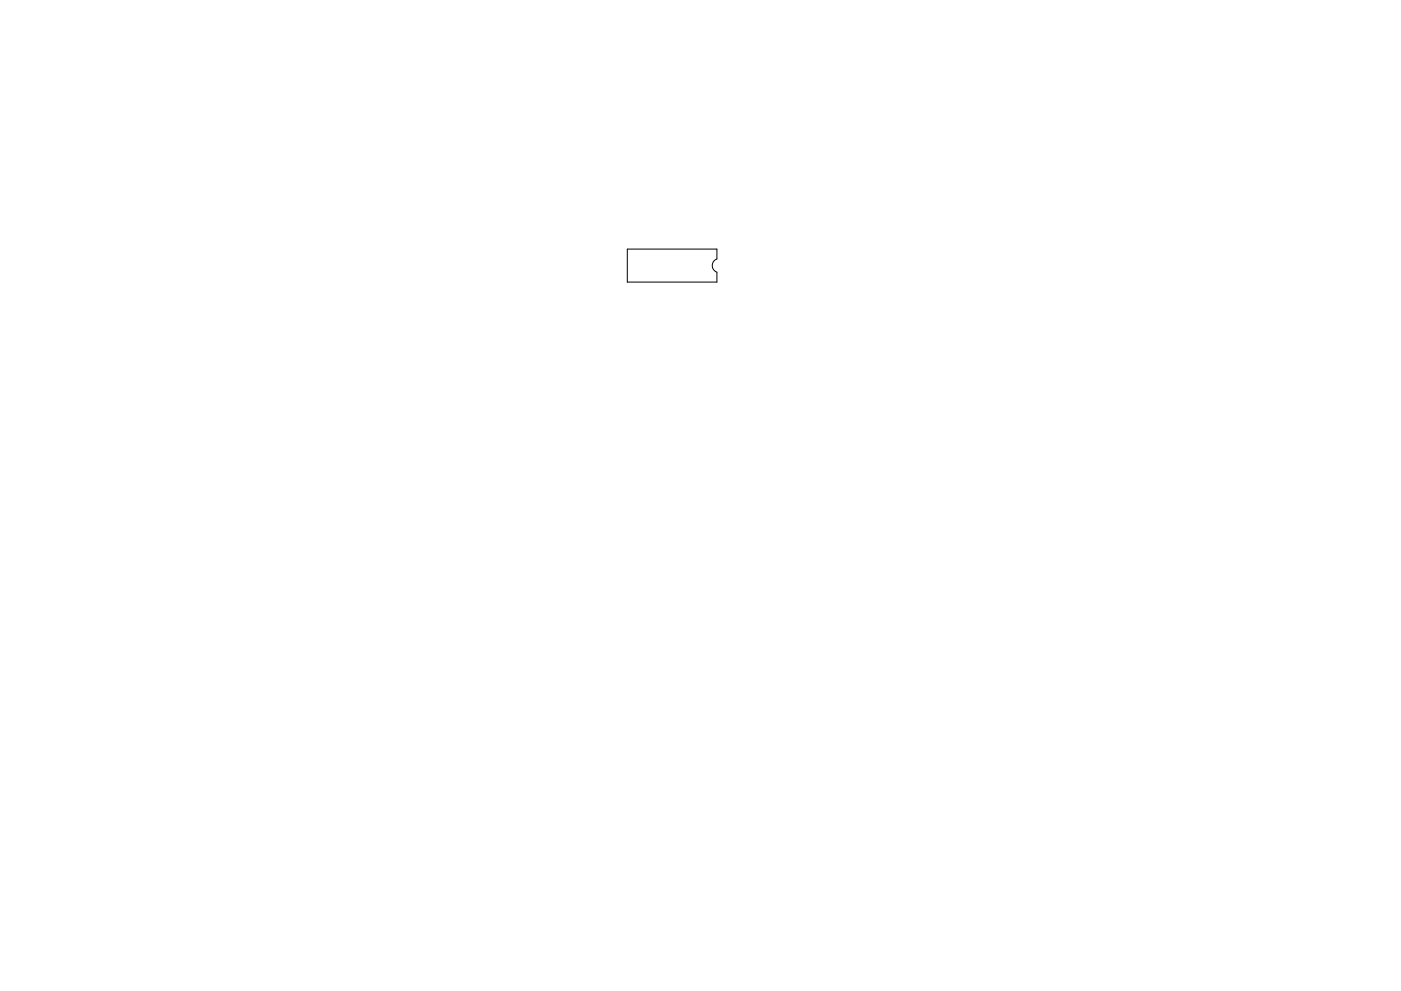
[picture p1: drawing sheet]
<svg xmlns="http://www.w3.org/2000/svg" width="297mm" height="210mm" viewBox="0 0 297 210" stroke-linecap="round" stroke-linejoin="round" font-family="sans-serif">
<path d="M133 52.8h19v2.1a1.49 1.49 0 0 0-1 1.4 1.49 1.49 0 0 0 1 1.4v2.1h-19z" fill="none" stroke="#000" stroke-width=".21"/>
</svg>
